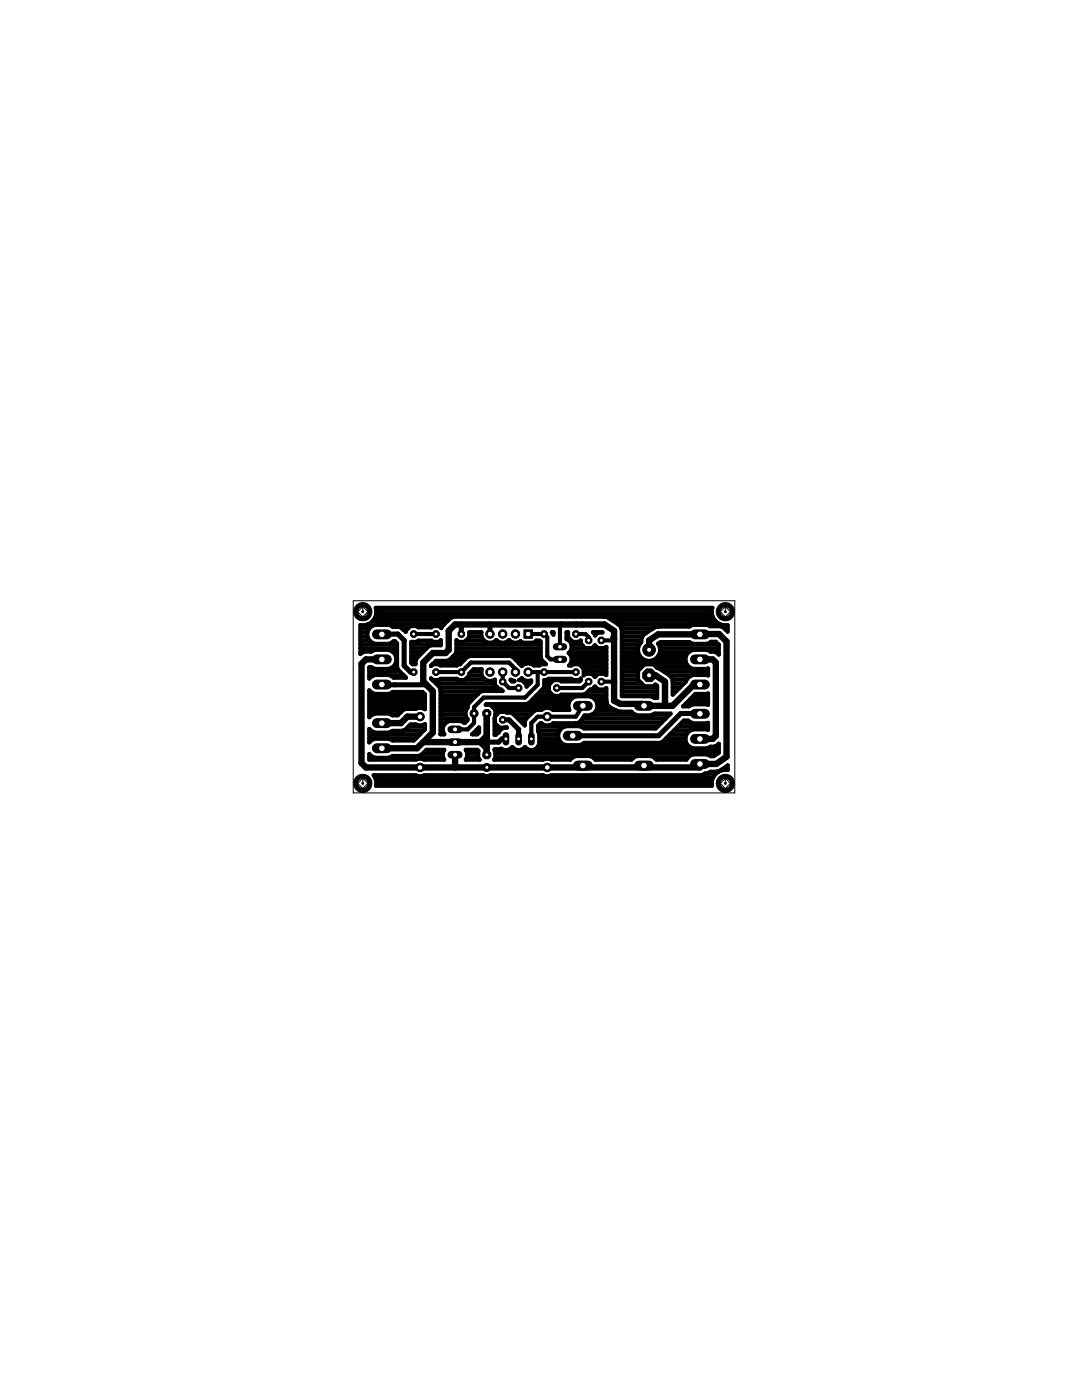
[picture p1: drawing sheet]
<svg xmlns="http://www.w3.org/2000/svg" width="216mm" height="279mm" viewBox="0 0 216 279" stroke-linecap="round" stroke-linejoin="round" font-family="sans-serif">
<g fill="#000" stroke="#000" stroke-width=".2">
<path d="M71 120.9a1.83 1.83 0 0 1 2.9 .2 1.83 1.83 0 0 1-1 2.7 1.83 1.83 0 0 1-2.3-1.7h.8a1.01 1.01 0 0 1 1.4-.9 1.01 1.01 0 0 1 .2 1.7 1.01 1.01 0 0 1-1.6-.6v-.2h-.8v-.5z" fill-rule="evenodd"/>
<path d="M143.4 120.9a1.83 1.83 0 0 1 2.9 .2 1.83 1.83 0 0 1-1.1 2.8 1.83 1.83 0 0 1-2.3-1.8h.8a1.02 1.02 0 0 1 1.4-1 1.02 1.02 0 0 1 .3 1.7 1.02 1.02 0 0 1-1.6-.5l-.1-.2h-.8l.1-.5z" fill-rule="evenodd"/>
<path d="M71 155.1a1.83 1.83 0 0 1 2.9 .2 1.83 1.83 0 0 1-1 2.8 1.83 1.83 0 0 1-2.3-1.8h.8a1.01 1.01 0 0 1 1.5-.8 1.01 1.01 0 0 1 .1 1.7 1.01 1.01 0 0 1-1.6-.6v-.3h-.8v-.4z" fill-rule="evenodd"/>
<path d="M143.4 155.1a1.83 1.83 0 0 1 2.9 .3 1.83 1.83 0 0 1-1.1 2.7 1.83 1.83 0 0 1-2.3-1.8h.8a1.02 1.02 0 0 1 1.4-.9 1.02 1.02 0 0 1 .3 1.7 1.02 1.02 0 0 1-1.6-.5l-.1-.3h-.8l.1-.4z" fill-rule="evenodd"/>
</g>
<g fill="none" stroke="#000" stroke-width=".83">
<path d="M71.9 127.8h1.8M71.9 129.4h7.3M71.9 130.2h.6M71.9 128.6h7.3M71.9 127h1.4M71.9 126.3h1.4M71.9 125.5h1.7M72.6 124.8h.1M73.1 124.7h15.4M73.6 124.5l-1 .3M73.6 124.5h.1M73.7 137.8l.4 .4 .7 .3h2.8l.8-.4h5.9l.5 .5v2.9l-.6-.2h-.7l-.5 .2h-2l-.6 .2-1.1 1.1h-1l-.7-.4h-2.8l-.7 .3-.4 .5z"/>
<path d="M73.7 139.5h11.1M73.7 138.7h11.1M73.7 138h.2M73.7 134.8h.8M73.7 134h6.1M73.7 133.3h.6M74.4 123.9l-.8 .6M74.4 123.9v.1M74.4 123.9h14.9M74.8 124.7a1.94 1.94 0 0 0-1.5 1.9 1.94 1.94 0 0 0 1.5 1.9h2.8l.9-.5h.3l.4 .4v4.8l.2 .5 1.6 1.6h-2.5l-.2-.3-.7-.3h-2.8l-.7 .3-.4 .4v-2.2h.4l.7 .3h2.8a1.94 1.94 0 0 0 1.5-1.9 1.94 1.94 0 0 0-1.5-1.9h-2.8l-.7 .3a2.39 2.39 0 0 0-2.2 .5v-5.8l.7 .1M75 123.1l-.6 .8M75 123.1h15.3"/>
<path d="M75 121.6h67M75.1 122.4h66.9M76.2 131.6l.1 .1M77.6 124.7l.8 .4h.7M77.9 134.8h2.7M78.1 133.3h1.2M78.4 130.2h.8M78.9 132.5h.3M79 130.9h.2M79.1 125.1h.1M79.1 131.7h.1M79.6 125.1l.6 .2 .4 .4"/>
<path d="M79.6 125.1h-.5M79.6 125.1h.1M80.3 125.5h1.1M80.6 125.7h.1M82.1 128.1h1.1l.3-.3h2.6l.2 .3h1.3l.4-.3v1h-2l-.5 .2-2.4 2.4-.2 .5v.7h-.6l-.2-.3zM82.1 129.4h3M82.1 131.7h.9M82.1 130.9h1.5M82.1 130.2h2.2M82.1 128.6h5.9M82.3 132.5h.6M82.5 126.5h4.5"/>
<path d="M86 135.4l1.7 1.7 .2 .5v8.9h.7a1.68 1.68 0 0 1 1.1-2.6h2.2l.9 .3M86 135.4l.3 .3h1.3l.3-.2h3.3l.2 .2h1.3l.9-.9v-.4l.9-.8h1.6a1.73 1.73 0 0 0 .7 2M86 132.9h.1M86 135.4h.1M86.2 135.6h.1M86.4 132.5h5.4M87 134.1h5.1l1.9-1.9h7.6l1.2 1.3v.6M87 136.4h11.7M87.7 137.2h11.5M87.7 135.6h3.6M87.9 139.5h6.4M87.9 138.7h7.2"/>
<path d="M87.9 138h8.2M87.9 127.8h.1M89.6 131.7h3M90.5 130.9h3.2M91 130.2h16.9M91.1 127.8h.1M91.1 129.4h16.8M91.1 128.6h16.8M92.8 135.6h4M93 127.8h3.6M93.6 134.8h2.6M93.6 127h2.5"/>
<path d="M93.6 126.3h2.4M93.9 140l-.6 .8v.5a1.6 1.6 0 0 0 0 2.2v.2l-.5 .5M93.9 140h.1M94 134h2M95.4 138.5h.1M95.4 138.5l-1.5 1.5M96 126.2a1.75 1.75 0 0 0 .9 1.9 1.75 1.75 0 0 0 2.1-.4 1.71 1.71 0 0 0 2.6 0 1.74 1.74 0 0 0 2.3 .3l.5 .3h2l.6-.5h.7l.2 .3v3.1l.2 .5M96 126.2h-2.4v1l-.9 .9h-1.3l-.3-.3v2.2a4 4 0 0 1-1.9 1.9h-2.2l-1 1M96 126.2h.1M96.8 135.6l.6 .3h.7l.6-.3v1.1l1 .9h.3l.3 .3h-4.1l-.4 .2-.4 .4M99 127.8h.1M100.3 134.1v1.9l1.3 1.3h1.9"/>
<path d="M101.5 127.8h.2M101.9 135.6l.8 .3-.6 .1zM101.9 130.9h6M102.9 131.7h5.2M103.6 132.4l-1.3-1.3-.4-.2h-8.2l-.5 .2-1.4 1.5h-.4l-.2 .2h-3.3l-.3-.2h-1.3M103.6 132.4h.1M103.7 132.5h1.1M103.8 135.6l-.2 .1h.5l1 1v.3l.9-.9v-.3l-.9 .1-.7-.3M103.8 135.6l.3-.3 .3 .3M103.8 135.6h.6M104.8 136.4h.9M105.4 134.1h9.5"/>
<path d="M105.4 126.5h3.2l.6 .7v3.8l.6 .6h1.9M106 132.5h2.9M106.3 139.5h7.7M107.1 138.7h3.2M107.2 134.1l.1 2.6-2.5 2.5h-8.3l-1.9 1.9v3.2l-1.3 1.3h-2.5M107.9 138h1.6M108.1 131.7l.8 .9h-1l-.2 .2h-1.1a1.7 1.7 0 0 0-2.5 .1l-.5-.5M108.5 137.2h1M108.6 136.4h1.2M109.3 135.6h4.9M109.5 138l.9 .9h1.4l.2-.3h4.4l.5-.2 .9-.8h.3l.6-.6 .6 .6h1.3l.4-.2v2.6l.2 .6 .4 .6 1.8 .8h2.6l.4 .5 .7 .3h2.8l.7-.4h3.2l-3 3h-14.3l-.8-.5h-2.8l-.7 .3-.5 .6M109.5 138v-1.3l.9-1h1.4l.2 .3h3.6l.3-.3v-.3l-.3 .3h-1.3l-.3-.2h-4.5l-.3 .2h-.6v1.2l-.2 .5-2.9 2.9-.5 .2h-8l-.1 .2h1l.9 1v1.2l.9-.8 2.2 .1 .5 .3 2.3 2.3v-.8a5.7 5.7 0 0 1 2.3-2.3h1a1.71 1.71 0 0 1 2.4 0h3.2a1.88 1.88 0 0 1 1.3-2.7h2.8a1.98 1.98 0 0 1 1.5 2.4 1.98 1.98 0 0 1-2.6 1.4l-.7 1.1-.7 .4h-4.8a1.64 1.64 0 0 1-2.4 0h-.2l-.4 .5v1.1"/>
<path d="M110.1 126.2h.3v.5zM110.2 126.3h.2M111.9 138.7h9.1M112 124.6l-.3 .3v4.2M113.1 127h.2M113.1 126.3h.2M113.5 127.8h.5M113.7 130.2h7.3M113.8 132.5h7.2M113.9 130.9h7.1M114 128.6h2M114.1 129.4h6.9"/>
<path d="M114.1 131.7h6.9M114.9 126.5h1.9l.7 .7v.6M115 124.6l-.1 .1M115.7 135.6h.2M116.3 133.3h4.7M116.5 134h4.5M116.8 129.4l-.9-1v-.6l-.3 .3h-1.3l-1-.9v-1h-.2v1.4a1.6 1.6 0 0 1 .4 2.7 1.61 1.61 0 0 1 0 2.5h.5l.3-.2h1.3l.9 .9v1.3l.3-.3h1.3l.6 .6 .6-.6h1.3l.4 .2v-5.6l-.4 .3M117.4 138h3.6M117.5 136l-1.3 1.3h-5.1M118.1 129.4l.6-.6 .6 .6M118.3 126.2h1.9h-.9l-.6 .6zM118.4 126.3h.9"/>
<path d="M118.5 134.8h.5M118.5 137.2h.4M118.6 139.5h2.4M120 136h2.4l.1 .1M121.1 123.1h21.2M122.2 127.2l.3 .4-.2 .2h-2.3M122.3 132.2l.2 .9M122.3 123.9h20.5M123.5 124.7l-2-1.4-.9-.3-30.1 .1a6 6 0 0 0-2.4 2.3l-.5-.5h-1.3l-.2 .3h-2.6l-.3-.3h-1.3l-.9 1v.2l-.4-.4M123.5 124.7l.5 .6 .1 .6v13h4.3a2.7 2.7 0 0 1 2.2 .4h.5v-2.4l-.4-.3-.3 .3h-1.8l-1.3-1.2v-1.8l1.3-1.3h1.8l.6 .6 .7 .3 2 1.3M123.5 124.7h20.4M124 125.5h6.2"/>
<path d="M124.1 127.8h3.8M124.1 129.4h3.2M124.1 138.7h7M124.1 138h7M124.1 137.2h7M124.1 136.4h3.9M124.1 135.6h3.2M124.1 134.8h3.2M124.1 134h3.2M124.1 133.3h3.8M124.1 132.5h12.9M124.1 131.7h4.6"/>
<path d="M124.1 130.9h3.6M124.1 130.2h3.2M124.1 128.6h3.5M124.1 127h4M124.1 126.3h4.9M127.7 130.9a2.22 2.22 0 0 0 3.7 0M127.9 127.8l.1 .4a2.11 2.11 0 0 0-.3 2.7M128.1 127.1l-.2 .7M130.3 131.7h6.5M131.2 133.3h6.6M131.3 128.4l.5-.3h5.7l.8 .4h2.7l.9-.4h.9l.6 .6v1.9a1.91 1.91 0 0 0-1.7-.6l-.7-.3h-2.7a1.94 1.94 0 0 0-1.6 1.9 1.94 1.94 0 0 0 1.6 1.9l3-.1v1.4l-3-.1-.7 .3-.5 .5-.3 .5-2.6 2.6v-2.9l-.2-.5-.3-.4M131.3 128.4l.1 .1"/>
<path d="M131.4 128.5l.3 .8v.8M131.4 130.9h5.5M131.4 128.6h12M131.7 130.2h5.7M131.7 130.1l-.3 .8M131.7 129.4h11.7M132.5 134h8.8M133.7 134.8h4.3M134.2 135.6h2.8M134.2 138h.7M134.2 137.2h1.5M134.2 136.4h2.3"/>
<path d="M137.7 139.5h3.6M138.3 124.7l-.8 .4h-6.5l-2.4 1.4-.5 .6M138.5 138.7h2.8M138.7 138.5l2.6-.1v2.3l-3-.1-.8 .4h-1.2zM141 124.7l.7 .3h2.1l.6 .2 .8 .9v-1.3h-.2M142 121.6l.2-.3h-67.2l.1 .8-.1 1M142 121.6v1l.4 .9M142.4 123.5h.1M142.4 123.5l.7 .8M142.7 130.2h.7M143.1 124.3h.1M143.1 124.3l.9 .4"/>
<path d="M144 124.7h.1M144 124.7l1 .1M144.6 125.5h.6M145 124.8h.1M73.7 145.5l.4 .4 .7 .3h2.8l.7-.3h2l.6-.3 1-1 2.3 .2 .6-.3v1l-2.2 2.3h-4.3l-.7-.4h-2.8l-.7 .3-.4 .5zM73.7 146.5h10.1M73.7 151.2h1.1M73.7 148.1h.1M73.7 147.3h9.3M73.7 145.8h.3M73.7 142.6h.6M73.7 141.9h6.5"/>
<path d="M73.7 141.1h11.1M73.7 140.3h11.1M74.8 155.1h67.5M75 155.3v.1M75.1 156.7h66.9M75.1 155.9h66.9M77.6 151.2h10.9M78.1 142.6h1.4M80.5 145.8h4.1M81.5 145h3.3M84.3 150.4h4M85.1 149.6l-1 1-.6 .3h-5.2l-.7 .3h-2.8l-.7-.3-.4-.4v1.1h9.3l.5-.2h.7l.4 .2h4a1.63 1.63 0 0 1 0-2l-3.5 .1"/>
<path d="M87.9 144.2h1.1M87.9 145.8h.4M87.9 145h.6M87.9 143.4h5.3M87.9 142.6h5M87.9 141.9h5.1M87.9 141.1h5.4M87.9 140.3h5.7M92.9 149.6h2.3l.3 .3-.1 1.4 .3 .3h-2.8a1.63 1.63 0 0 0 0-2zM93.1 151.2h2.3M93.2 150.4h2.2M95 145.8h.6"/>
<path d="M95.6 145.2v1l-.4 .3h-1zM98.3 141.1h15.1M98.7 143.3v3.4h.2l.6-.5 .6-.7 .5-.3M98.7 149.7h1.9M98.7 144.2h.1M98.7 146.5h.3M98.7 145.8h1.1M98.7 145h.7M98.7 143.4h.1M98.7 144.3l1 .9h1.5h-.2M98.8 151.2h15.4M98.8 150.4h44.3"/>
<path d="M98.8 142.6h.3M98.8 141.9h7.9M101.3 149.7h1.8M102.6 142.6h3.2M103.4 143.4h1.6M103.9 149.7h1.7M104.1 144.2h.6M105.5 140.3h8M106.4 149.7h37M107.4 145.9h.1M107.4 145.8h4.3M107.4 145h5.4"/>
<path d="M107.4 148.9h30M107.6 146.5h3.8M107.6 148.1h4.3M107.6 147.3h3.8M111.7 145.8a1.92 1.92 0 0 0 1.2 2.9h2.8l.8-.4h15.2l.5-.3 4.2-4.2h.9l.3 .3 .7 .3 3-.1v1.4l-3-.1a1.93 1.93 0 0 0-1.6 1.9 1.93 1.93 0 0 0 1.6 1.9h2.7l.7-.3a1.91 1.91 0 0 0 1.7-.7v1.8l-1 .7h-.6l-.8-.3h-2.7l-.7 .2-.6 .8h-6l-.4-.4-.7-.3h-2.8l-.7 .3-.4 .4h-7.2l-.4-.4-.7-.3h-2.8l-.7 .3-.4 .4h-3.8l-.4-.2h-.7l-.5 .2h-9.8l.2-.3v-1.4l-.1-.4 1.3-.1a1.57 1.57 0 0 0 2.2-.3 1.57 1.57 0 0 0 2.6 0 1.61 1.61 0 0 0 1.6 .6 1.61 1.61 0 0 0 1.2-1.3v-1.9l-.2-.6M115.5 144.2h16.5M115.8 145h15.5M116.2 143.4h16.6M116.3 141v-.1l-1.4 2.1h-7.6l-1.3 1.3v3.2M118 142.6h8.8M118.4 151.2h8M119 141.9h4.1"/>
<path d="M119.1 140.3h1.9M119.2 141.1h2.3M123.4 142h.1M130.2 142.6h3.4M130.6 151.2h6.6M132.1 148.1h4.8M132.9 147.3h3.9M133.7 146.5h3.3M134.5 145.8h3.3M135.3 145h6M136.1 144.2h1.8M137 140.3h4.3"/>
<path d="M141.1 154.3h1.8M142.4 154.9l-.4 .9v1h-67l.1-.5-.1-1M142.4 154.9h.1M142.8 148.9h.6M143.1 154.2h.1M143.1 154.2l-.7 .7M144 153.7h.1M144 153.7l-.9 .5M144 153.6h1.2M145 153.6l.2 .1v-.9l-1.4 1-.9 .2a2.18 2.18 0 0 0-1.9 .4h-.3l-.7 .3h-30l-.4 .2h-.7l-.5-.2h-10.5l-.4 .2h-.7l-.4-.2h-11.8l-.4 .2h-.7l-.5-.2h-8.5l.5 .6M145 153.6h.1M145 153.6l-1 .1"/>
<path d="M145.2 152.8h.1"/>
</g>
<path d="M76.1 131.6l.2 .1M76.2 126.6l3.2-.1 1.2 1.3v5.1l1.3 1.2h.6M76.3 136.7h8.8M92.1 124.6v1.9M97.8 124.6v1.9M116.2 124.6h.1M100.3 143.7h1.3l1.9 1.9v1.9M100.9 147.5h-.8l-.6 .6-2.4 .1M116.3 152.8l-.4 .4M139.7 152.5l-.4 .3M139.7 142.5l-3.9-.1-4.4 4.4h-17.1" fill="none" stroke="#000" stroke-width="1"/>
<g fill="none" stroke="#000" stroke-width="1.3">
<path d="M129.5 134.8h1.3l1.9 1.2v4.9M129.5 129.7v-1.9l1.8-1.2 12.2-.1 1.5 1.5v23l-2.1 1.5h-3.2v.7h-66.7l-.9-.9v-19.8l.9-.9h3.2M139.7 136.6l-1.3 .1-4.2 4.2h-5.7M139.7 131.6h2.5l.6 .6v14.6l-.6 .7h-2.5M83.8 143h-2.5l-1.3 1.3h-3.8M84.5 148.1l-1.3 1.2h-7M84.5 148.1h11.4M90.8 150.6l.1 2.6M95.9 148.1l1.2 1.3M97.1 142.4v8.2M97.1 146.8l-1.2 1.3M116.3 152.8l-.1 .4"/>
<path d="M128.5 140.9l-.4-.4h-4.3l-1.3-.7v-13.9l-1.9-1.3h-29.8l-1.3 1.3v3.8l-.6 .6h-2.5l-1.9 1.9v3.8l1.9 1.9v8.3l-1.9 1.9M128.5 140.9l-.3 .2M128.5 152.8v.4"/>
</g>
<path d="M76.2 136.6l2.6 .1" fill="none" stroke="#000" stroke-width=".21"/>
<circle cx="97.1" cy="142.4" r=".87" fill="#000" stroke="#000" stroke-width=".2"/>
<circle cx="97.1" cy="142.4" r=".4" fill="#fff" stroke="#000" stroke-width=".2"/>
<circle cx="94.6" cy="142.4" r=".8" fill="#000" stroke="#000" stroke-width=".2"/>
<circle cx="94.6" cy="142.4" r=".4" fill="#fff" stroke="#000" stroke-width=".2"/>
<circle cx="97.1" cy="150.6" r=".87" fill="#000" stroke="#000" stroke-width=".2"/>
<circle cx="97.1" cy="150.6" r=".4" fill="#fff" stroke="#000" stroke-width=".2"/>
<circle cx="97.1" cy="153.2" r=".8" fill="#000" stroke="#000" stroke-width=".2"/>
<circle cx="97.1" cy="153.2" r=".4" fill="#fff" stroke="#000" stroke-width=".2"/>
<circle cx="83.8" cy="143" r=".85" fill="#000" stroke="#000" stroke-width=".2"/>
<circle cx="83.8" cy="143" r=".55" fill="#fff" stroke="#000" stroke-width=".2"/>
<circle cx="83.8" cy="153.2" r=".85" fill="#000" stroke="#000" stroke-width=".2"/>
<circle cx="83.8" cy="153.2" r=".55" fill="#fff" stroke="#000" stroke-width=".2"/>
<circle cx="109.2" cy="143" r=".85" fill="#000" stroke="#000" stroke-width=".2"/>
<circle cx="109.2" cy="143" r=".55" fill="#fff" stroke="#000" stroke-width=".2"/>
<circle cx="109.2" cy="153.2" r=".85" fill="#000" stroke="#000" stroke-width=".2"/>
<circle cx="109.2" cy="153.2" r=".55" fill="#fff" stroke="#000" stroke-width=".2"/>
<path d="M90 150.6h1.5" fill="none" stroke="#000" stroke-width="1.5"/>
<circle cx="90.8" cy="150.6" r=".51" fill="#fff" stroke="#000" stroke-width=".2"/>
<path d="M90 148.1h1.5" fill="none" stroke="#000" stroke-width="1.5"/>
<circle cx="90.8" cy="148.1" r=".51" fill="#fff" stroke="#000" stroke-width=".2"/>
<path d="M90 145.6h1.5" fill="none" stroke="#000" stroke-width="1.5"/>
<circle cx="90.8" cy="145.6" r=".51" fill="#fff" stroke="#000" stroke-width=".2"/>
<path d="M111 129.1h1.5" fill="none" stroke="#000" stroke-width="1.4"/>
<circle cx="111.7" cy="129.1" r=".47" fill="#fff" stroke="#000" stroke-width=".2"/>
<path d="M111 131.6h1.5" fill="none" stroke="#000" stroke-width="1.4"/>
<circle cx="111.7" cy="131.6" r=".47" fill="#fff" stroke="#000" stroke-width=".2"/>
<path d="M113.3 146.8h2" fill="none" stroke="#000" stroke-width="2"/>
<circle cx="114.3" cy="146.8" r=".66" fill="#fff" stroke="#000" stroke-width=".2"/>
<path d="M115.3 152.8h2" fill="none" stroke="#000" stroke-width="2"/>
<circle cx="116.3" cy="152.8" r=".66" fill="#fff" stroke="#000" stroke-width=".2"/>
<path d="M115.3 140.9h2" fill="none" stroke="#000" stroke-width="2"/>
<circle cx="116.3" cy="140.9" r=".66" fill="#fff" stroke="#000" stroke-width=".2"/>
<path d="M127.5 140.9h2" fill="none" stroke="#000" stroke-width="2"/>
<circle cx="128.5" cy="140.9" r=".66" fill="#fff" stroke="#000" stroke-width=".2"/>
<path d="M127.5 152.8h2" fill="none" stroke="#000" stroke-width="2"/>
<circle cx="128.5" cy="152.8" r=".66" fill="#fff" stroke="#000" stroke-width=".2"/>
<circle cx="117.5" cy="127.8" r=".71" fill="#000" stroke="#000" stroke-width=".2"/>
<circle cx="117.5" cy="127.8" r=".4" fill="#fff" stroke="#000" stroke-width=".2"/>
<circle cx="120" cy="127.8" r=".71" fill="#000" stroke="#000" stroke-width=".2"/>
<circle cx="120" cy="127.8" r=".4" fill="#fff" stroke="#000" stroke-width=".2"/>
<circle cx="117.5" cy="136" r=".71" fill="#000" stroke="#000" stroke-width=".2"/>
<circle cx="117.5" cy="136" r=".4" fill="#fff" stroke="#000" stroke-width=".2"/>
<circle cx="120" cy="136" r=".71" fill="#000" stroke="#000" stroke-width=".2"/>
<circle cx="120" cy="136" r=".4" fill="#fff" stroke="#000" stroke-width=".2"/>
<path d="M106 146.8v1.3" fill="none" stroke="#000" stroke-width="1.3"/>
<circle cx="106" cy="147.5" r=".4" fill="#fff" stroke="#000" stroke-width=".2"/>
<path d="M100.9 146.8v1.3" fill="none" stroke="#000" stroke-width="1.3"/>
<circle cx="100.9" cy="147.5" r=".4" fill="#fff" stroke="#000" stroke-width=".2"/>
<path d="M103.5 146.8v1.3" fill="none" stroke="#000" stroke-width="1.3"/>
<circle cx="103.5" cy="147.5" r=".4" fill="#fff" stroke="#000" stroke-width=".2"/>
<circle cx="108.6" cy="126.5" r=".71" fill="#000" stroke="#000" stroke-width=".2"/>
<circle cx="108.6" cy="126.5" r=".4" fill="#fff" stroke="#000" stroke-width=".2"/>
<circle cx="108.6" cy="134.1" r=".71" fill="#000" stroke="#000" stroke-width=".2"/>
<circle cx="108.6" cy="134.1" r=".4" fill="#fff" stroke="#000" stroke-width=".2"/>
<circle cx="100.3" cy="136" r=".71" fill="#000" stroke="#000" stroke-width=".2"/>
<circle cx="100.3" cy="136" r=".4" fill="#fff" stroke="#000" stroke-width=".2"/>
<circle cx="100.3" cy="143.7" r=".71" fill="#000" stroke="#000" stroke-width=".2"/>
<circle cx="100.3" cy="143.7" r=".4" fill="#fff" stroke="#000" stroke-width=".2"/>
<circle cx="114.9" cy="126.5" r=".71" fill="#000" stroke="#000" stroke-width=".2"/>
<circle cx="114.9" cy="126.5" r=".4" fill="#fff" stroke="#000" stroke-width=".2"/>
<circle cx="114.9" cy="134.1" r=".71" fill="#000" stroke="#000" stroke-width=".2"/>
<circle cx="114.9" cy="134.1" r=".4" fill="#fff" stroke="#000" stroke-width=".2"/>
<circle cx="82.5" cy="126.5" r=".71" fill="#000" stroke="#000" stroke-width=".2"/>
<circle cx="82.5" cy="126.5" r=".4" fill="#fff" stroke="#000" stroke-width=".2"/>
<circle cx="82.5" cy="134.1" r=".71" fill="#000" stroke="#000" stroke-width=".2"/>
<circle cx="82.5" cy="134.1" r=".4" fill="#fff" stroke="#000" stroke-width=".2"/>
<circle cx="87" cy="126.5" r=".71" fill="#000" stroke="#000" stroke-width=".2"/>
<circle cx="87" cy="126.5" r=".4" fill="#fff" stroke="#000" stroke-width=".2"/>
<circle cx="87" cy="134.1" r=".71" fill="#000" stroke="#000" stroke-width=".2"/>
<circle cx="87" cy="134.1" r=".4" fill="#fff" stroke="#000" stroke-width=".2"/>
<circle cx="92.1" cy="126.5" r=".71" fill="#000" stroke="#000" stroke-width=".2"/>
<circle cx="92.1" cy="126.5" r=".4" fill="#fff" stroke="#000" stroke-width=".2"/>
<circle cx="92.1" cy="134.1" r=".71" fill="#000" stroke="#000" stroke-width=".2"/>
<circle cx="92.1" cy="134.1" r=".4" fill="#fff" stroke="#000" stroke-width=".2"/>
<path d="M104.5 125.7h1.7v1.7h-1.7z" fill="#000" stroke="#000" stroke-width=".2"/>
<circle cx="105.4" cy="126.5" r=".55" fill="#fff" stroke="#000" stroke-width=".2"/>
<circle cx="102.8" cy="126.5" r=".85" fill="#000" stroke="#000" stroke-width=".2"/>
<circle cx="102.8" cy="126.5" r=".55" fill="#fff" stroke="#000" stroke-width=".2"/>
<circle cx="100.3" cy="126.5" r=".85" fill="#000" stroke="#000" stroke-width=".2"/>
<circle cx="100.3" cy="126.5" r=".55" fill="#fff" stroke="#000" stroke-width=".2"/>
<circle cx="97.8" cy="126.5" r=".85" fill="#000" stroke="#000" stroke-width=".2"/>
<circle cx="97.8" cy="126.5" r=".55" fill="#fff" stroke="#000" stroke-width=".2"/>
<circle cx="97.8" cy="134.1" r=".85" fill="#000" stroke="#000" stroke-width=".2"/>
<circle cx="97.8" cy="134.1" r=".55" fill="#fff" stroke="#000" stroke-width=".2"/>
<circle cx="100.3" cy="134.1" r=".85" fill="#000" stroke="#000" stroke-width=".2"/>
<circle cx="100.3" cy="134.1" r=".55" fill="#fff" stroke="#000" stroke-width=".2"/>
<circle cx="102.8" cy="134.1" r=".85" fill="#000" stroke="#000" stroke-width=".2"/>
<circle cx="102.8" cy="134.1" r=".55" fill="#fff" stroke="#000" stroke-width=".2"/>
<circle cx="105.4" cy="134.1" r=".85" fill="#000" stroke="#000" stroke-width=".2"/>
<circle cx="105.4" cy="134.1" r=".55" fill="#fff" stroke="#000" stroke-width=".2"/>
<path d="M138.7 152.5h2" fill="none" stroke="#000" stroke-width="2"/>
<circle cx="139.7" cy="152.5" r=".66" fill="#fff" stroke="#000" stroke-width=".2"/>
<path d="M138.7 147.5h2" fill="none" stroke="#000" stroke-width="2"/>
<circle cx="139.7" cy="147.5" r=".66" fill="#fff" stroke="#000" stroke-width=".2"/>
<path d="M138.7 142.5h2" fill="none" stroke="#000" stroke-width="2"/>
<circle cx="139.7" cy="142.5" r=".66" fill="#fff" stroke="#000" stroke-width=".2"/>
<path d="M75.2 126.6h2" fill="none" stroke="#000" stroke-width="2"/>
<circle cx="76.2" cy="126.6" r=".66" fill="#fff" stroke="#000" stroke-width=".2"/>
<path d="M75.2 131.6h2" fill="none" stroke="#000" stroke-width="2"/>
<circle cx="76.2" cy="131.6" r=".66" fill="#fff" stroke="#000" stroke-width=".2"/>
<path d="M75.2 136.6h2" fill="none" stroke="#000" stroke-width="2"/>
<circle cx="76.2" cy="136.6" r=".66" fill="#fff" stroke="#000" stroke-width=".2"/>
<path d="M138.7 136.6h2" fill="none" stroke="#000" stroke-width="2"/>
<circle cx="139.7" cy="136.6" r=".66" fill="#fff" stroke="#000" stroke-width=".2"/>
<path d="M138.7 131.6h2" fill="none" stroke="#000" stroke-width="2"/>
<circle cx="139.7" cy="131.6" r=".66" fill="#fff" stroke="#000" stroke-width=".2"/>
<path d="M138.7 126.6h2" fill="none" stroke="#000" stroke-width="2"/>
<circle cx="139.7" cy="126.6" r=".66" fill="#fff" stroke="#000" stroke-width=".2"/>
<path d="M75.2 149.3h2" fill="none" stroke="#000" stroke-width="2"/>
<circle cx="76.2" cy="149.3" r=".66" fill="#fff" stroke="#000" stroke-width=".2"/>
<path d="M75.2 144.3h2" fill="none" stroke="#000" stroke-width="2"/>
<circle cx="76.2" cy="144.3" r=".66" fill="#fff" stroke="#000" stroke-width=".2"/>
<circle cx="103.5" cy="137.3" r=".71" fill="#000" stroke="#000" stroke-width=".2"/>
<circle cx="103.5" cy="137.3" r=".4" fill="#fff" stroke="#000" stroke-width=".2"/>
<circle cx="111.1" cy="137.3" r=".71" fill="#000" stroke="#000" stroke-width=".2"/>
<circle cx="111.1" cy="137.3" r=".4" fill="#fff" stroke="#000" stroke-width=".2"/>
<circle cx="129.5" cy="129.7" r="1.27" fill="#000" stroke="#000" stroke-width=".2"/>
<circle cx="129.5" cy="129.7" r=".51" fill="#fff" stroke="#000" stroke-width=".2"/>
<circle cx="129.5" cy="134.8" r="1.38" fill="#000" stroke="#000" stroke-width=".2"/>
<circle cx="129.5" cy="134.8" r=".51" fill="#fff" stroke="#000" stroke-width=".2"/>
<g fill="none" stroke="#000" stroke-width=".2">
<path d="M70.5 119.9h76.1v38.3h-76.1zM97.1 148.2v1.2"/>
<circle cx="72.4" cy="122.1" r=".17"/>
</g>
<circle cx="72.4" cy="122.1" r=".17" fill="#fff" stroke="#000" stroke-width=".2"/>
<circle cx="144.7" cy="122.1" r=".17" fill="none" stroke="#000" stroke-width=".2"/>
<circle cx="144.7" cy="122.1" r=".17" fill="#fff" stroke="#000" stroke-width=".2"/>
<circle cx="144.7" cy="156.3" r=".17" fill="none" stroke="#000" stroke-width=".2"/>
<circle cx="144.7" cy="156.3" r=".17" fill="#fff" stroke="#000" stroke-width=".2"/>
<circle cx="72.4" cy="156.3" r=".17" fill="none" stroke="#000" stroke-width=".2"/>
<circle cx="72.4" cy="156.3" r=".17" fill="#fff" stroke="#000" stroke-width=".2"/>
<path d="M72.4 121.1v1M72.4 121.1l1 1-1 1-1-1zM144.7 121.1v1M144.7 121.1l1.1 1-1.1 1-1-1zM72.4 155.3v1M72.4 155.3l1 1-1 1.1-1-1.1zM144.7 155.3v1M144.7 155.3l1.1 1-1.1 1.1-1-1.1z" fill="none" stroke="#000" stroke-width=".2"/>
</svg>
